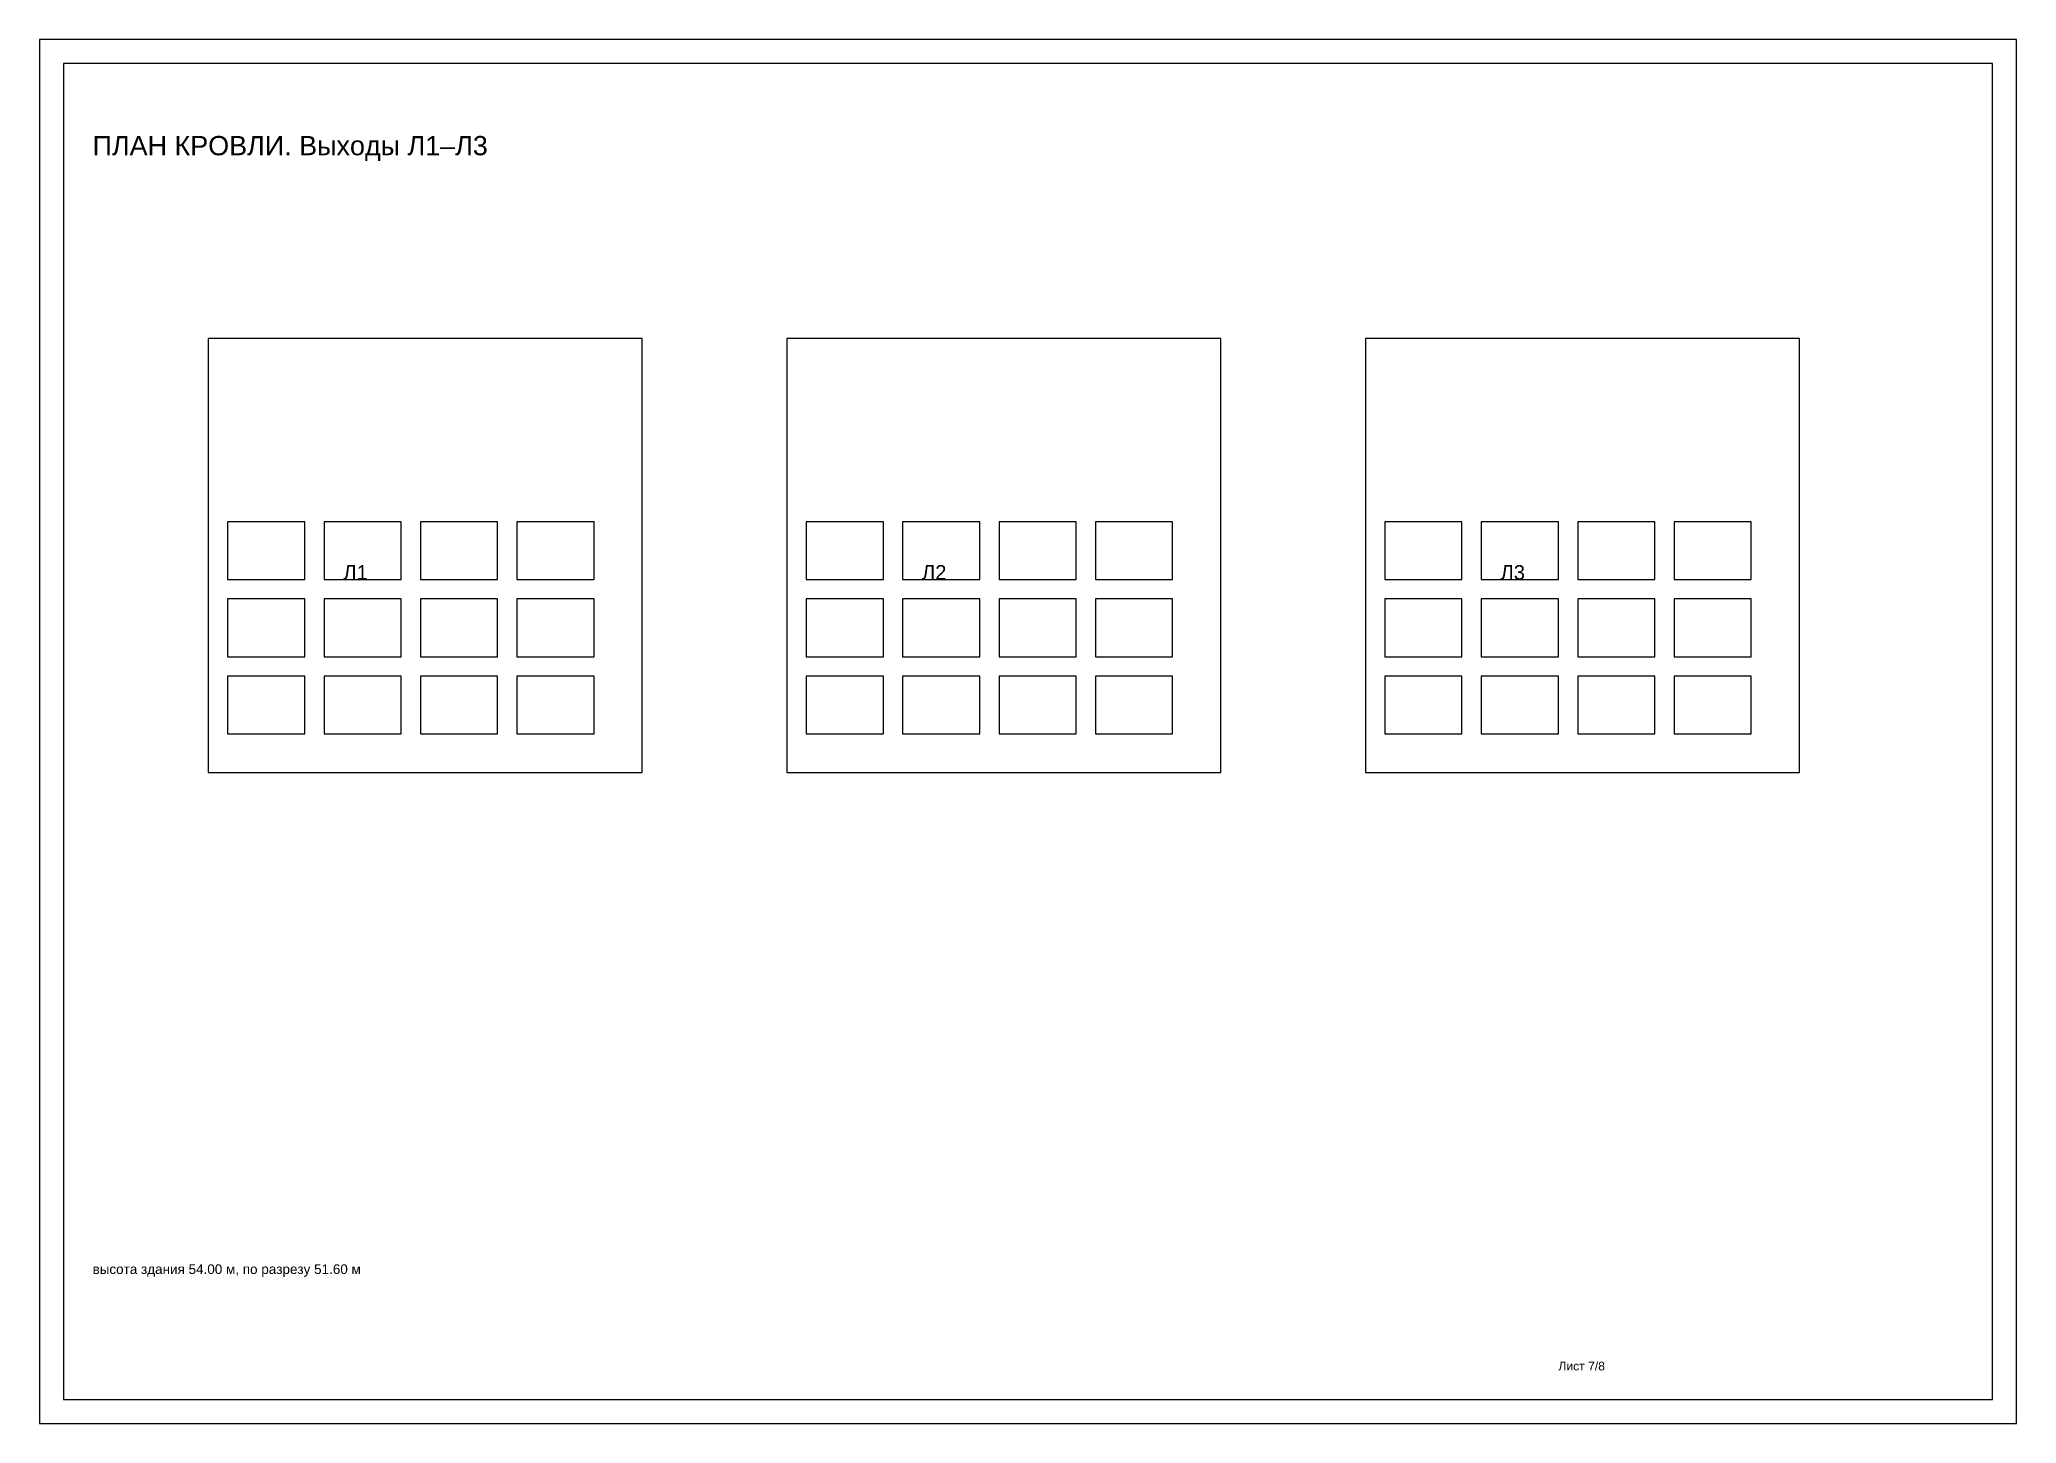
# Model space of a CAD drawing. Header units: millimetres. Extents: x 5 to 3395, y 5 to 292.
# Drawn here: x 2560 to 2970, y 5 to 292 of the extents above; entities that cross this region are included whole.
import ezdxf

# ---------------------------------------------------------------- set-up
doc = ezdxf.new("R2010")
doc.units = ezdxf.units.MM
for name, color, linetype in [('DIM', 3, 'Continuous'), ('GRAPH', 7, 'Continuous'), ('TEXT', 2, 'Continuous')]:
    doc.layers.add(name, color=color, linetype=linetype)
doc.styles.get("Standard").update_dxf_attribs({"font": 'arial.ttf'})

msp = doc.modelspace()

# ---------------------------------------------------------------- linework, layer by layer
at = {"layer": 'GRAPH'}
for p, q in [((2965, 287), (2565, 287)), ((2565, 287), (2565, 10)), ((2965, 10), (2965, 287)), ((2685, 230), (2595, 230)), ((2595, 230), (2595, 140)), ((2685, 140), (2685, 230)), ((2805, 230), (2715, 230)), ((2715, 230), (2715, 140)), ((2805, 140), (2805, 230)), ((2925, 230), (2835, 230)), ((2835, 230), (2835, 140)), ((2925, 140), (2925, 230)), ((2615, 192), (2599, 192)), ((2599, 192), (2599, 180)), ((2615, 180), (2615, 192)), ((2635, 192), (2619, 192)), ((2619, 192), (2619, 180)), ((2635, 180), (2635, 192)), ((2655, 192), (2639, 192)), ((2639, 192), (2639, 180)), ((2655, 180), (2655, 192)), ((2675, 192), (2659, 192)), ((2659, 192), (2659, 180)), ((2675, 180), (2675, 192)), ((2735, 192), (2719, 192)), ((2719, 192), (2719, 180)), ((2735, 180), (2735, 192)), ((2755, 192), (2739, 192)), ((2739, 192), (2739, 180)), ((2755, 180), (2755, 192)), ((2775, 192), (2759, 192)), ((2759, 192), (2759, 180)), ((2775, 180), (2775, 192)), ((2795, 192), (2779, 192)), ((2779, 192), (2779, 180)), ((2795, 180), (2795, 192)), ((2855, 192), (2839, 192)), ((2839, 192), (2839, 180)), ((2855, 180), (2855, 192)), ((2875, 192), (2859, 192)), ((2859, 192), (2859, 180)), ((2875, 180), (2875, 192)), ((2895, 192), (2879, 192)), ((2879, 192), (2879, 180)), ((2895, 180), (2895, 192)), ((2915, 192), (2899, 192)), ((2899, 192), (2899, 180)), ((2915, 180), (2915, 192)), ((2599, 180), (2615, 180)), ((2619, 180), (2635, 180)), ((2639, 180), (2655, 180)), ((2659, 180), (2675, 180)), ((2719, 180), (2735, 180)), ((2739, 180), (2755, 180)), ((2759, 180), (2775, 180)), ((2779, 180), (2795, 180)), ((2839, 180), (2855, 180)), ((2859, 180), (2875, 180)), ((2879, 180), (2895, 180)), ((2899, 180), (2915, 180)), ((2615, 176), (2599, 176)), ((2599, 176), (2599, 164)), ((2615, 164), (2615, 176)), ((2635, 176), (2619, 176)), ((2619, 176), (2619, 164)), ((2635, 164), (2635, 176)), ((2655, 176), (2639, 176)), ((2639, 176), (2639, 164)), ((2655, 164), (2655, 176)), ((2675, 176), (2659, 176)), ((2659, 176), (2659, 164)), ((2675, 164), (2675, 176)), ((2735, 176), (2719, 176)), ((2719, 176), (2719, 164)), ((2735, 164), (2735, 176)), ((2755, 176), (2739, 176)), ((2739, 176), (2739, 164)), ((2755, 164), (2755, 176)), ((2775, 176), (2759, 176)), ((2759, 176), (2759, 164)), ((2775, 164), (2775, 176)), ((2795, 176), (2779, 176)), ((2779, 176), (2779, 164)), ((2795, 164), (2795, 176)), ((2855, 176), (2839, 176)), ((2839, 176), (2839, 164)), ((2855, 164), (2855, 176)), ((2875, 176), (2859, 176)), ((2859, 176), (2859, 164)), ((2875, 164), (2875, 176)), ((2895, 176), (2879, 176)), ((2879, 176), (2879, 164)), ((2895, 164), (2895, 176)), ((2915, 176), (2899, 176)), ((2899, 176), (2899, 164)), ((2915, 164), (2915, 176)), ((2599, 164), (2615, 164)), ((2619, 164), (2635, 164)), ((2639, 164), (2655, 164)), ((2659, 164), (2675, 164)), ((2719, 164), (2735, 164)), ((2739, 164), (2755, 164)), ((2759, 164), (2775, 164)), ((2779, 164), (2795, 164)), ((2839, 164), (2855, 164)), ((2859, 164), (2875, 164)), ((2879, 164), (2895, 164)), ((2899, 164), (2915, 164)), ((2615, 160), (2599, 160)), ((2599, 160), (2599, 148)), ((2615, 148), (2615, 160)), ((2635, 160), (2619, 160)), ((2619, 160), (2619, 148)), ((2635, 148), (2635, 160)), ((2655, 160), (2639, 160)), ((2639, 160), (2639, 148)), ((2655, 148), (2655, 160)), ((2675, 160), (2659, 160)), ((2659, 160), (2659, 148)), ((2675, 148), (2675, 160)), ((2735, 160), (2719, 160)), ((2719, 160), (2719, 148)), ((2735, 148), (2735, 160)), ((2755, 160), (2739, 160)), ((2739, 160), (2739, 148)), ((2755, 148), (2755, 160)), ((2775, 160), (2759, 160)), ((2759, 160), (2759, 148)), ((2775, 148), (2775, 160)), ((2795, 160), (2779, 160)), ((2779, 160), (2779, 148)), ((2795, 148), (2795, 160)), ((2855, 160), (2839, 160)), ((2839, 160), (2839, 148)), ((2855, 148), (2855, 160)), ((2875, 160), (2859, 160)), ((2859, 160), (2859, 148)), ((2875, 148), (2875, 160)), ((2895, 160), (2879, 160)), ((2879, 160), (2879, 148)), ((2895, 148), (2895, 160)), ((2915, 160), (2899, 160)), ((2899, 160), (2899, 148)), ((2915, 148), (2915, 160)), ((2599, 148), (2615, 148)), ((2619, 148), (2635, 148)), ((2639, 148), (2655, 148)), ((2659, 148), (2675, 148)), ((2719, 148), (2735, 148)), ((2739, 148), (2755, 148)), ((2759, 148), (2775, 148)), ((2779, 148), (2795, 148)), ((2839, 148), (2855, 148)), ((2859, 148), (2875, 148)), ((2879, 148), (2895, 148)), ((2899, 148), (2915, 148)), ((2595, 140), (2685, 140)), ((2715, 140), (2805, 140)), ((2835, 140), (2925, 140)), ((2565, 10), (2965, 10))]:
    msp.add_line(p, q, dxfattribs=at)
msp.add_lwpolyline([(2560, 5), (2970, 5), (2970, 292), (2560, 292)], close=True, dxfattribs=at)

# ---------------------------------------------------------------- texts
at = {"layer": 'DIM'}
msp.add_text('высота здания 54.00 м, по разрезу 51.60 м', height=2, dxfattribs=at).set_placement((2571, 36))
at = {"layer": 'TEXT'}
for s, height, p in [('ПЛАН КРОВЛИ. Выходы Л1–Л3', 4, (2571, 268)), ('Л1', 3, (2623, 180)), ('Л2', 3, (2743, 180)), ('Л3', 3, (2863, 180)), ('Лист 7/8', 1.8, (2875, 16))]:
    msp.add_text(s, height=height, dxfattribs=at).set_placement(p)

doc.saveas('drawing.dxf')
